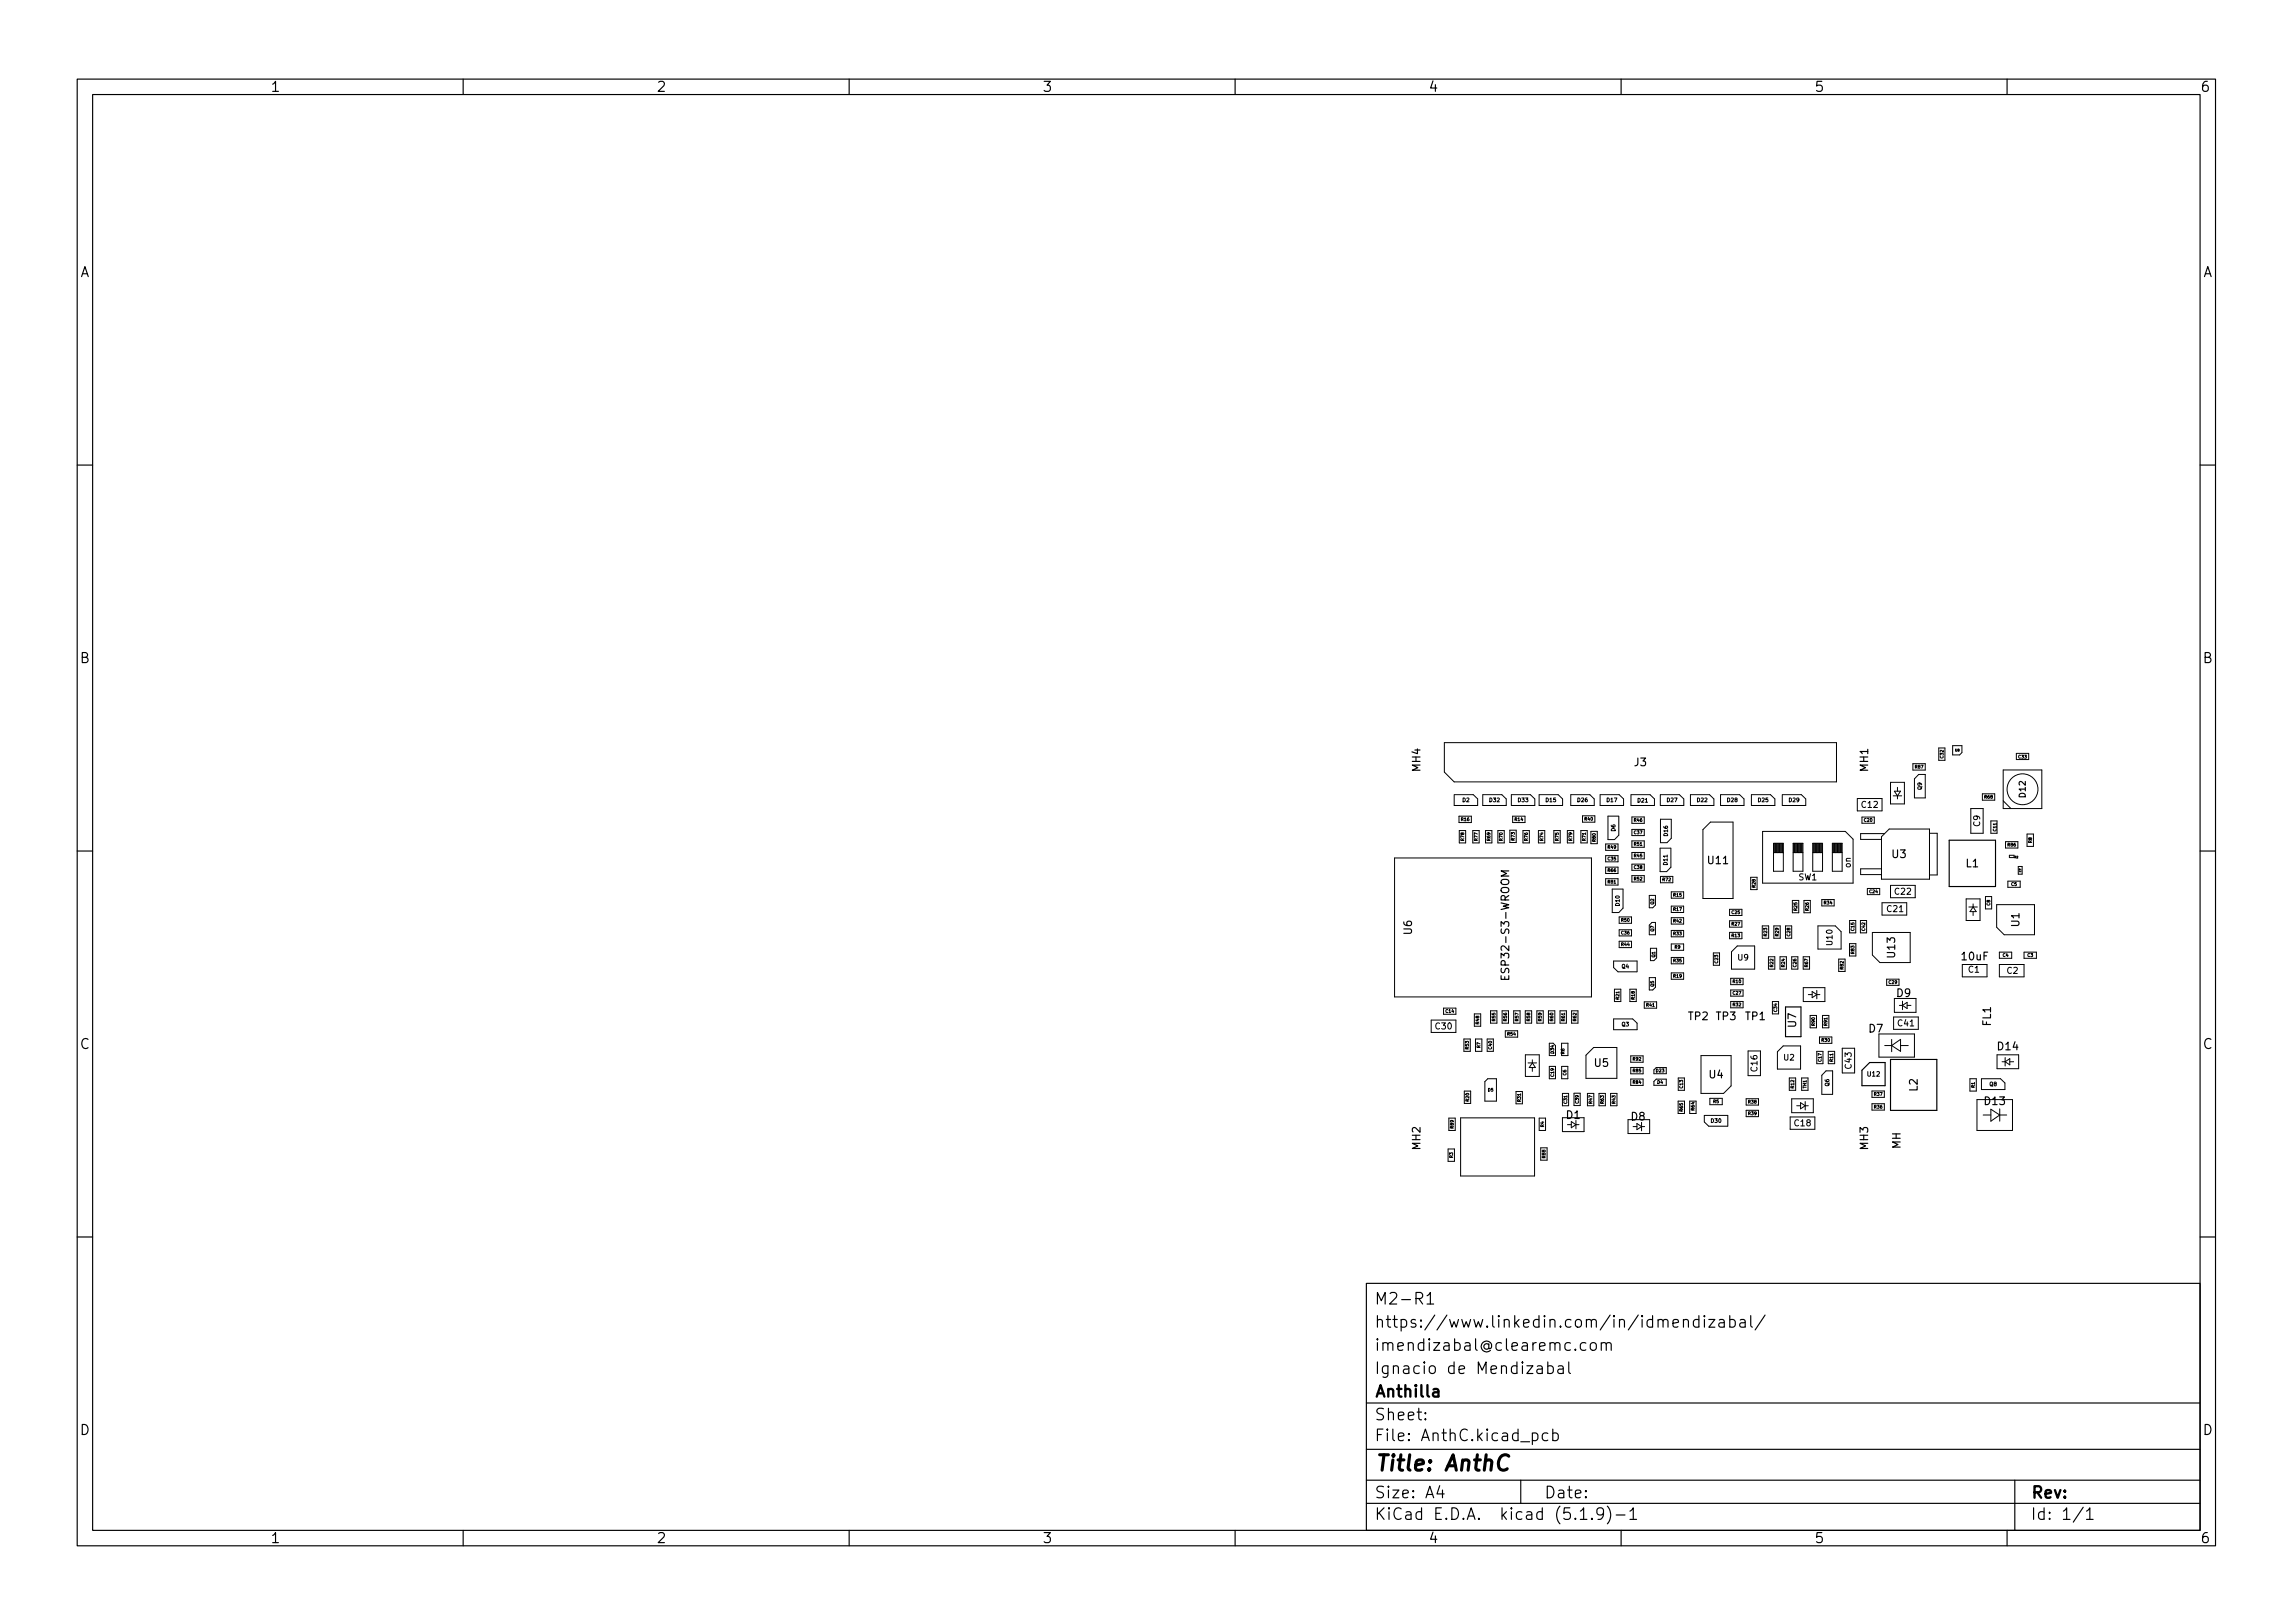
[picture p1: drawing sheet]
<svg xmlns="http://www.w3.org/2000/svg" width="297mm" height="210mm" viewBox="0 0 297 210" stroke-linecap="round" stroke-linejoin="round" font-family="sans-serif">
<defs><g id="words">
<text font-size="2.8" x="178" y="190.6">Title: AnthC</text>
<g font-size="2.1">
<text x="178" y="172">https://www.linkedin.com/in/idmendizabal/</text>
<text x="178" y="169">M2-R1</text>
<text x="178" y="178">Ignacio de Mendizabal</text>
<text x="178" y="175">imendizabal@clearemc.com</text>
<text x="178" y="184">Sheet:</text>
<text x="178" y="181">Anthilla</text>
<text x="178" y="186.7">File: AnthC.kicad_pcb</text>
<text x="178" y="196.9">KiCad E.D.A. kicad (5.1.9)-1</text>
<text x="178" y="194.1">Size: A4</text>
<text x="200" y="194.1">Date:</text>
<text x="263" y="194.1">Rev:</text>
<text x="263" y="196.9">Id: 1/1</text>
</g>
<g font-size="1.8">
<text x="35" y="11.9">1</text>
<text x="85" y="11.9">2</text>
<text x="135" y="11.9">3</text>
<text x="185" y="11.9">4</text>
<text x="235" y="11.9">5</text>
<text x="285" y="11.9">6</text>
<text x="10.3" y="35.9">A</text>
<text x="285.3" y="35.9">A</text>
<text x="10.3" y="85.9">B</text>
<text x="285.3" y="85.9">B</text>
<text x="10.3" y="135.9">C</text>
<text x="285.3" y="135.9">C</text>
<text x="10.3" y="185.9">D</text>
<text x="285.3" y="185.9">D</text>
<text x="35" y="199.9">1</text>
<text x="85" y="199.9">2</text>
<text x="135" y="199.9">3</text>
<text x="185" y="199.9">4</text>
<text x="235" y="199.9">5</text>
<text x="285" y="199.9">6</text>
</g>
<g font-size="1.4">
<text x="184" y="99.9" transform="rotate(-90 184 99.9)">MH4</text>
<text x="211.7" y="99.3">J3</text>
<text x="242" y="99.9" transform="rotate(-90 242 99.9)">MH1</text>
<text x="221.3" y="111.9">U11</text>
<text x="245.1" y="111.1">U3</text>
<text x="254.7" y="112.3">L1</text>
<text x="182.9" y="121" transform="rotate(-90 182.9 121)">U6</text>
<text x="245.5" y="124" transform="rotate(-90 245.5 124)">U13</text>
<text x="254.2" y="124.4">10uF</text>
<text x="261.6" y="120" transform="rotate(-90 261.6 120)">U1</text>
<text x="195.5" y="126.2" transform="rotate(-90 195.5 126.2)">ESP32-S3-WROOM</text>
<text x="245.7" y="129.1">D9</text>
<text x="218.7" y="132.1">TP2</text>
<text x="222.3" y="132.1">TP3</text>
<text x="226.1" y="132.1">TP1</text>
<text x="232.7" y="133.1" transform="rotate(-90 232.7 133.1)">U7</text>
<text x="242.1" y="133.7">D7</text>
<text x="257.9" y="132.9" transform="rotate(-90 257.9 132.9)">FL1</text>
<text x="258.8" y="136">D14</text>
<text x="206.6" y="138.2">U5</text>
<text x="221.4" y="139.7">U4</text>
<text x="248.4" y="141.4" transform="rotate(-90 248.4 141.4)">L2</text>
<text x="257.1" y="143.1">D13</text>
<text x="184" y="148.9" transform="rotate(-90 184 148.9)">MH2</text>
<text x="202.9" y="144.9">D1</text>
<text x="211.3" y="145.1">D8</text>
<text x="242" y="148.9" transform="rotate(-90 242 148.9)">MH3</text>
<text x="246.2" y="148.8" transform="rotate(-90 246.2 148.8)">MH</text>
</g>
<g font-size="1.1">
<text x="241.2" y="104.6">C12</text>
<text x="256.5" y="107.1" transform="rotate(-90 256.5 107.1)">C9</text>
<text x="262.4" y="103.3" transform="rotate(-90 262.4 103.3)">D12</text>
<text x="239.7" y="112.4" transform="rotate(-90 239.7 112.4)">on</text>
<text x="233" y="114">SW1</text>
<text x="244.5" y="118.1">C21</text>
<text x="245.5" y="115.9">C22</text>
<text x="255" y="126">C1</text>
<text x="260" y="126.1">C2</text>
<text x="186" y="133.3">C30</text>
<text x="245.9" y="132.9">C41</text>
<text x="227.7" y="138.8" transform="rotate(-90 227.7 138.8)">C16</text>
<text x="239.8" y="138.4" transform="rotate(-90 239.8 138.4)">C43</text>
<text x="232.5" y="145.9">C18</text>
</g>
<g font-size="1">
<text x="225.1" y="124.4">U9</text>
<text x="237.4" y="122.4" transform="rotate(-90 237.4 122.4)">U10</text>
<text x="231.1" y="137.4">U2</text>
</g>
<text font-size=".8" x="241.9" y="139.4">U12</text>
<g font-size=".7">
<text x="189.5" y="103.9">D2</text>
<text x="193" y="103.9">D32</text>
<text x="196.7" y="103.9">D33</text>
<text x="200.3" y="103.9">D15</text>
<text x="204.4" y="103.9">D26</text>
<text x="208.2" y="103.9">D17</text>
<text x="209.3" y="107.7" transform="rotate(-90 209.3 107.7)">D6</text>
<text x="212.2" y="103.9">D21</text>
<text x="216" y="103.9">D27</text>
<text x="219.9" y="103.9">D22</text>
<text x="223.8" y="103.9">D28</text>
<text x="227.8" y="103.9">D25</text>
<text x="231.8" y="103.9">D29</text>
<text x="248.9" y="102.3" transform="rotate(-90 248.9 102.3)">Q9</text>
<text x="216" y="112" transform="rotate(-90 216 112)">D11</text>
<text x="216.1" y="108.3" transform="rotate(-90 216.1 108.3)">D16</text>
<text x="209.8" y="117.3" transform="rotate(-90 209.8 117.3)">D10</text>
<text x="210.1" y="125.4">Q4</text>
<text x="210.1" y="132.9">Q3</text>
<text x="236.9" y="140.7" transform="rotate(-90 236.9 140.7)">Q6</text>
<text x="257.7" y="140.7">Q8</text>
<text x="221.7" y="145.4">D30</text>
</g>
<g font-size=".6">
<text x="248.1" y="99.5">R87</text>
<text x="251.8" y="98.2" transform="rotate(-90 251.8 98.2)">C32</text>
<text x="261.5" y="98.2">C33</text>
<text x="189.3" y="106.3">R16</text>
<text x="196.2" y="106.3">R14</text>
<text x="205.3" y="106.3">R40</text>
<text x="211.7" y="106.4">R46</text>
<text x="241.5" y="106.4">C20</text>
<text x="257.1" y="103.4">R68</text>
<text x="258.6" y="107.7" transform="rotate(-90 258.6 107.7)">C11</text>
<text x="189.7" y="108.9" transform="rotate(-90 189.7 108.9)">R78</text>
<text x="191.4" y="108.9" transform="rotate(-90 191.4 108.9)">R77</text>
<text x="193" y="108.9" transform="rotate(-90 193 108.9)">R69</text>
<text x="194.7" y="108.9" transform="rotate(-90 194.7 108.9)">R70</text>
<text x="196.2" y="108.9" transform="rotate(-90 196.2 108.9)">R73</text>
<text x="197.9" y="108.9" transform="rotate(-90 197.9 108.9)">R76</text>
<text x="199.9" y="108.9" transform="rotate(-90 199.9 108.9)">R74</text>
<text x="201.9" y="108.9" transform="rotate(-90 201.9 108.9)">R75</text>
<text x="203.7" y="108.9" transform="rotate(-90 203.7 108.9)">R79</text>
<text x="205.4" y="108.9" transform="rotate(-90 205.4 108.9)">R71</text>
<text x="206.7" y="109" transform="rotate(-90 206.7 109)">R80</text>
<text x="208.3" y="112.9">R66</text>
<text x="208.3" y="109.9">R49</text>
<text x="208.3" y="111.4">C35</text>
<text x="211.7" y="109.5">R51</text>
<text x="211.7" y="111">R45</text>
<text x="211.7" y="112.5">C38</text>
<text x="211.7" y="108">C37</text>
<text x="260.1" y="109.6">R86</text>
<text x="263.2" y="109.2" transform="rotate(-90 263.2 109.2)">R8</text>
<text x="208.3" y="114.4">R81</text>
<text x="210" y="119.4">R50</text>
<text x="211.7" y="114">R52</text>
<text x="214.3" y="117.2" transform="rotate(-90 214.3 117.2)">Q2</text>
<text x="215.4" y="114.1">R72</text>
<text x="216.8" y="119.5">R42</text>
<text x="216.8" y="118">R17</text>
<text x="216.8" y="116.1">R15</text>
<text x="224.3" y="119.9">R27</text>
<text x="224.3" y="118.4">C25</text>
<text x="227.4" y="115" transform="rotate(-90 227.4 115)">R28</text>
<text x="232.8" y="118" transform="rotate(-90 232.8 118)">R25</text>
<text x="234.3" y="118" transform="rotate(-90 234.3 118)">R26</text>
<text x="236.3" y="117.1">R34</text>
<text x="242.2" y="115.7">C24</text>
<text x="257.8" y="117.3" transform="rotate(-90 257.8 117.3)">C8</text>
<text x="260.5" y="114.7">C5</text>
<text x="210" y="122.5">R44</text>
<text x="210" y="121">C36</text>
<text x="214.3" y="120.7" transform="rotate(-90 214.3 120.7)">Q7</text>
<text x="214.4" y="124" transform="rotate(-90 214.4 124)">Q1</text>
<text x="216.8" y="121.1">R33</text>
<text x="216.8" y="124.6">R35</text>
<text x="216.9" y="122.9">R9</text>
<text x="222.5" y="124.8" transform="rotate(-90 222.5 124.8)">C23</text>
<text x="224.3" y="121.4">R13</text>
<text x="228.9" y="121.3" transform="rotate(-90 228.9 121.3)">R23</text>
<text x="229.7" y="125.3" transform="rotate(-90 229.7 125.3)">R22</text>
<text x="230.4" y="121.3" transform="rotate(-90 230.4 121.3)">R29</text>
<text x="231.2" y="125.3" transform="rotate(-90 231.2 125.3)">R24</text>
<text x="231.9" y="121.3" transform="rotate(-90 231.9 121.3)">C28</text>
<text x="232.7" y="125.3" transform="rotate(-90 232.7 125.3)">C26</text>
<text x="234.2" y="125.3" transform="rotate(-90 234.2 125.3)">R67</text>
<text x="238.8" y="125.6" transform="rotate(-90 238.8 125.6)">R82</text>
<text x="240.2" y="123.6" transform="rotate(-90 240.2 123.6)">R83</text>
<text x="240.2" y="120.6" transform="rotate(-90 240.2 120.6)">C15</text>
<text x="241.6" y="120.6" transform="rotate(-90 241.6 120.6)">C42</text>
<text x="259.4" y="123.9">C4</text>
<text x="262.6" y="123.9">C3</text>
<text x="187.3" y="131.2">C14</text>
<text x="209.7" y="129.5" transform="rotate(-90 209.7 129.5)">R21</text>
<text x="211.7" y="129.5" transform="rotate(-90 211.7 129.5)">R18</text>
<text x="213.3" y="130.4">R41</text>
<text x="214.3" y="127.8" transform="rotate(-90 214.3 127.8)">Q5</text>
<text x="216.8" y="126.6">R19</text>
<text x="224.5" y="130.3">R32</text>
<text x="224.5" y="127.3">R10</text>
<text x="224.5" y="128.8">C27</text>
<text x="230.2" y="131.1" transform="rotate(-90 230.2 131.1)">C34</text>
<text x="244.7" y="127.4">C29</text>
<text x="190.3" y="135.9" transform="rotate(-90 190.3 135.9)">R53</text>
<text x="191.6" y="132.7" transform="rotate(-90 191.6 132.7)">R48</text>
<text x="191.7" y="135.8" transform="rotate(-90 191.7 135.8)">R7</text>
<text x="193.3" y="135.9" transform="rotate(-90 193.3 135.9)">C40</text>
<text x="193.7" y="132.3" transform="rotate(-90 193.7 132.3)">R55</text>
<text x="195.2" y="132.3" transform="rotate(-90 195.2 132.3)">R56</text>
<text x="195.3" y="134.1">R54</text>
<text x="196.7" y="132.3" transform="rotate(-90 196.7 132.3)">R57</text>
<text x="198.2" y="132.3" transform="rotate(-90 198.2 132.3)">R58</text>
<text x="199.7" y="132.3" transform="rotate(-90 199.7 132.3)">R59</text>
<text x="201.2" y="132.3" transform="rotate(-90 201.2 132.3)">R60</text>
<text x="201.3" y="136.5" transform="rotate(-90 201.3 136.5)">D34</text>
<text x="202.7" y="136.6" transform="rotate(-90 202.7 136.6)">R6</text>
<text x="202.7" y="132.3" transform="rotate(-90 202.7 132.3)">R61</text>
<text x="204.2" y="132.3" transform="rotate(-90 204.2 132.3)">R62</text>
<text x="211.5" y="137.4">R92</text>
<text x="235.1" y="132.9" transform="rotate(-90 235.1 132.9)">R90</text>
<text x="236" y="137.5" transform="rotate(-90 236 137.5)">C17</text>
<text x="236" y="134.9">R30</text>
<text x="236.7" y="132.9" transform="rotate(-90 236.7 132.9)">R91</text>
<text x="237.5" y="137.5" transform="rotate(-90 237.5 137.5)">R11</text>
<text x="190.3" y="142.7" transform="rotate(-90 190.3 142.7)">R20</text>
<text x="197" y="142.7" transform="rotate(-90 197 142.7)">R31</text>
<text x="201.3" y="139.5" transform="rotate(-90 201.3 139.5)">C19</text>
<text x="202.9" y="139.3" transform="rotate(-90 202.9 139.3)">C6</text>
<text x="203" y="143" transform="rotate(-90 203 143)">C31</text>
<text x="204.5" y="142.9" transform="rotate(-90 204.5 142.9)">C39</text>
<text x="206.3" y="143" transform="rotate(-90 206.3 143)">R47</text>
<text x="207.7" y="143" transform="rotate(-90 207.7 143)">R63</text>
<text x="209.3" y="143" transform="rotate(-90 209.3 143)">R43</text>
<text x="211.5" y="138.9">R85</text>
<text x="211.5" y="140.4">R84</text>
<text x="214.5" y="138.9">D23</text>
<text x="214.7" y="140.4">D4</text>
<text x="218" y="144" transform="rotate(-90 218 144)">R65</text>
<text x="218" y="141" transform="rotate(-90 218 141)">C13</text>
<text x="219.5" y="143.8" transform="rotate(-90 219.5 143.8)">R64</text>
<text x="221.9" y="142.9">R5</text>
<text x="226.5" y="142.9">R38</text>
<text x="232.4" y="141" transform="rotate(-90 232.4 141)">R12</text>
<text x="234" y="141" transform="rotate(-90 234 141)">TH1</text>
<text x="242.8" y="141.9">R37</text>
<text x="242.8" y="143.6">R36</text>
<text x="255.8" y="140.9" transform="rotate(-90 255.8 140.9)">R1</text>
<text x="188.3" y="146.2" transform="rotate(-90 188.3 146.2)">R89</text>
<text x="200" y="146" transform="rotate(-90 200 146)">R4</text>
<text x="226.5" y="144.4">R39</text>
<text x="188.2" y="150" transform="rotate(-90 188.2 150)">R3</text>
<text x="200.2" y="150" transform="rotate(-90 200.2 150)">R88</text>
</g>
<text font-size=".5" x="192.8" y="141.4">D5</text>
<text font-size=".4" x="253.3" y="97.3">U8</text>
<g font-size=".3">
<text x="261" y="111.2">R2</text>
<text x="261.8" y="113" transform="rotate(-90 261.8 113)">C7</text>
</g>
</g></defs>
<g fill="none" stroke="#000" stroke-width=".15">
<path d="M10 10.2h277v190.1h-277zM12 12.2h273v186.1h-273zM60 10.2v2M110 10.2v2M160 10.2v2M210 10.2v2M260 10.2v2M10 60.2h2M285 60.2h2M10 110.2h2M195.5 112.8h-1l.7 .4-.7 .3h1M252.5 108.8h6v6h-6z"/>
<path d="M285 110.2h2M194.5 126.4v.5h1v-.5M194.9 126.5v.4M231.3 130.4h2v3.9h-2zM242.2 137.6h2v3h-3v-2zM244.9 137.2h6v6.6h-6zM10 160.2h2M177 166.3h108v32h-108zM184.9 167.9l.4-.5v1.5M184.9 168.9h.8M199.1 177l.2-.1 .4 .1 .1 .9M199.8 177.3l-.5 .1a.29 .29 0 0 0-.2 .2 .29 .29 0 0 0 .2 .3h.5"/>
<path d="M200.5 177l.4-.1 .3 .3v.4l-.1 .3h-.2h-.4M200.5 176.4v1.5M201.9 177l.1-.1 .4 .1 .1 .9M202.5 177.3l-.5 .1a.29 .29 0 0 0-.2 .2 .29 .29 0 0 0 .2 .3h.5M203.2 176.4v1.3l.2 .2M205.4 174l-.4-.1-.3 .3v.4l.2 .3h.1h.4M206.1 174a.41 .41 0 0 1 .7 .2v.4a.41 .41 0 0 1-.4 .3 .41 .41 0 0 1-.4-.3v-.4zM207.4 174.1a.37 .37 0 0 1 .7 0v.8M207.4 173.9v1M208.1 174.1l.2-.2 .3 .1 .1 .9M216.7 171.4l.7-.1v-.3l-.5-.1-.2 .2 .1 .8h.1h.5M218.1 171.1a.37 .37 0 0 1 .6 0v.8"/>
<path d="M218.1 170.9v1M220.1 171l-.5-.1-.2 .3v.4l.1 .3h.1h.5M220.1 170.4v1.5M220.8 170.4l-.1 .1 .1 .1 .1-.1-.1-.1v.2M220.8 170.9v1M221.4 170.9h.7l-.7 1h.7M222.7 171l.2-.1 .4 .1 .1 .9M223.4 171.3l-.5 .1a.29 .29 0 0 0-.3 .2 .29 .29 0 0 0 .3 .3h.5M224.1 171l.4-.1 .3 .3v.4l-.2 .3h-.1h-.4M224.1 170.4v1.5M225.4 171l.2-.1 .4 .1 .1 .9M226.1 171.3l-.5 .1a.29 .29 0 0 0-.2 .2 .29 .29 0 0 0 .2 .3h.5"/>
<path d="M226.8 170.4v1.3l.2 .2M228.6 170.4l-1.2 1.9M285 160.2h2M60 198.3v2M110 198.3v2M160 198.3v2M177 194.8h108M177 191.8h108M177 187.8h108M177 181.8h108M184.6 183.8l.1 .1h-.1v-.1v.1M184.6 183l.1 .1h-.1v-.1v.1"/>
<path d="M186.5 192.5l-.4 1h1M186.9 193v1M197 191.8v3M198.5 185.7l.4-.1 .3 .3v.4l-.1 .3h-.2h-.4M200.5 185.7l-.4-.1-.3 .3v.4l.1 .3h.2h.4M201.1 185.7l.5-.1 .3 .3v.4l-.2 .3h-.1h-.5M201.1 185.1v1.5M204.7 195.8l.4-.5v1.5M204.7 196.8h.9M206.2 196.7l.1 .1h-.1h-.1l.1-.1v.1M207.7 196l-.3 .3-.4-.1-.1-.2v-.4l.1-.2 .4-.1 .2 .2a.99 .99 0 0 1-.3 1.3h-.3M208.2 195.1a1.72 1.72 0 0 1 0 2.3"/>
<path d="M209.4 196.3h1.1M210 198.3v2M211.1 195.8l.5-.5v1.5M211.1 196.8h.9M260 198.3v2M261 191.8v6.5M269.9 195.3l-1.3 1.9M270.3 195.8l.4-.5v1.5M270.3 196.8h.8"/>
</g>
<path d="M195.5 188.7a.73 .73 0 0 0-1.2 .2 .97 .97 0 0 0 .4 1.6l.6-.2" fill="none" stroke="#000" stroke-width=".4"/>
<path d="M185.7 180l.1-.1 .5 .1v.9M186.3 180.3l-.5 .1a.29 .29 0 0 0-.2 .2 .29 .29 0 0 0 .2 .3h.5" fill="none" stroke="#000" stroke-width=".3"/>
<g fill="none" stroke="#000" stroke-width=".13">
<path d="M187.1 96.2h50.8v5.1h-49.5l-1.3-1.3zM247.8 98.9h1.6v.9h-1.6zM251.2 96.9h.7v1.6h-.7zM252.9 96.6h1.2v.9l-.3 .3h-.9zM259.5 99.7h5v5h-5zM261.2 97.6h1.6v.8h-1.6zM180.7 111.1h25.5v18h-25.5zM188.4 102.9h2.5l.5 .6v.8h-3zM189 105.7h1.6v.9h-1.6zM189 107.6h.9v1.6h-.9zM190.8 107.6h.8v1.6h-.8zM192.1 102.9v1.4h3v-.8l-.5-.6h-2.5"/>
<path d="M192.4 107.6h.9v1.6h-.9zM194 107.6h.9v1.6h-.9zM195.6 107.5h.8v1.6h-.8zM195.8 102.9v1.4h3v-.8l-.5-.6h-2.5M196 105.7h1.6v.9h-1.6zM197.3 107.6h.8v1.6h-.8zM199.3 107.6h.8v1.6h-.8zM199.4 102.9v1.4h3v-.8l-.6-.6h-2.4M201.3 107.6h.8v1.6h-.8zM203 107.6h.9v1.6h-.9zM203.5 102.9v1.4h3v-.8l-.5-.6h-2.5M204.8 107.6h.8v1.6h-.8z"/>
<path d="M205 105.7h1.6v.8h-1.6zM206.1 107.7h.8v1.6h-.8zM207.3 102.9v1.4h3v-.8l-.6-.6h-2.4M208 109.3h1.6v.9h-1.6zM208 110.8h1.6v.8h-1.6zM208 112.3h1.6v.9h-1.6zM208 113.8h1.6v.9h-1.6zM208.3 105.7h1.4v2.5l-.6 .6h-.8zM209.7 118.8h1.7v.8h-1.7zM210.3 115.2h-1.5v3h.9l.6-.6v-2.4M211.3 102.9v1.4h3v-.8l-.6-.6h-2.4M211.4 105.8h1.6v.9h-1.6z"/>
<path d="M211.4 107.4h1.6v.8h-1.6zM211.4 108.9h1.6v.9h-1.6zM211.4 110.4h1.6v.9h-1.6zM211.4 111.9h1.6v.8h-1.6zM211.4 113.4h1.6v.9h-1.6zM213.7 116h.7v1.2l-.3 .4h-.4zM214 119.5h.4v1.6h-.7v-1.3zM215.1 109.9h1.3v2.4l-.5 .6h-.8zM215.1 102.9v1.4h3v-.8l-.6-.6h-2.4M215.1 113.5h1.6v.9h-1.6zM216.5 115.5h1.6v.9h-1.6zM216.5 117.4h1.6v.8h-1.6z"/>
<path d="M216.5 118.9h1.6v.8h-1.6zM216.5 106.1h-1.4v3.1h.9l.5-.6v-2.5M219 102.9h2.4l.6 .6v.8h-3zM221.6 106.5h2.9v9.9h-3.9v-8.9zM222.9 102.9v1.4h3v-.8l-.5-.6h-2.5M224.1 117.8h1.6v.8h-1.6zM224.1 119.3h1.6v.8h-1.6zM226.8 113.6h.8v1.6h-.8zM226.9 102.9h2.5l.5 .6v.8h-3zM228.3 119.9h.8v1.6h-.8zM228.3 107.7h10.8l1 1v5.7h-11.8zM229.7 110.5h1.3"/>
<path d="M229.7 109.2h1.3v3.7h-1.3zM229.8 119.9h.8v1.6h-.8zM229.8 109.2v1.3M229.9 109.2v1.3M230 109.2v1.3M230.1 109.2v1.3M230.2 109.2v1.3M230.3 109.2v1.3M230.4 109.2v1.3M230.5 109.2v1.3M230.6 109.2v1.3M230.7 109.2v1.3"/>
<path d="M230.8 109.2v1.3M230.9 102.9v1.4h3v-.8l-.5-.6h-2.5M230.9 109.2v1.3M231.3 119.9h.8v1.6h-.8zM232.2 116.6h.8v1.6h-.8zM232.3 110.5h1.3M232.3 109.2h1.3v3.7h-1.3zM232.4 109.2v1.3M232.5 109.2v1.3M232.6 109.2v1.3M232.7 109.2v1.3M232.8 109.2v1.3"/>
<path d="M232.9 109.2v1.3M233 109.2v1.3M233.1 109.2v1.3M233.2 109.2v1.3M233.3 109.2v1.3M233.4 109.2v1.3M233.5 109.2v1.3M233.7 116.6h.8v1.6h-.8zM234.8 109.2h1.3v3.7h-1.3zM234.8 110.5h1.3M234.9 109.2v1.3M235 109.2v1.3"/>
<path d="M235.1 109.2v1.3M235.2 109.2v1.3M235.3 109.2v1.3M235.4 109.2v1.3M235.5 109.2v1.3M235.5 119.9h2.3l.7 .8v2.2h-3zM235.6 109.2v1.3M235.7 109.2v1.3M235.8 109.2v1.3M235.9 109.2v1.3M236 109.2v1.3M236 116.5h1.6v.9h-1.6z"/>
<path d="M237.4 109.2h1.2v3.7h-1.2zM237.4 110.5h1.2M237.4 109.2v1.3M237.5 109.2v1.3M237.6 109.2v1.3M237.7 109.2v1.3M237.8 109.2v1.3M237.9 109.2v1.3M238 109.2v1.3M238.1 109.2v1.3M238.2 109.2v1.3M238.3 109.2v1.3"/>
<path d="M238.4 109.2v1.3M238.5 109.2v1.3M239.6 119.2h.8v1.6h-.8zM240.6 103.4h3.2v1.6h-3.2zM241 119.2h.8v1.6h-.8zM241.2 105.8h1.6v.8h-1.6zM241.9 115.1h1.6v.8h-1.6zM243.7 112.6h-2.7v.7h2.7M243.8 116.9h3.2v1.6h-3.2zM244.1 108h-3.1v.7h2.7M244.7 107.4h5.2v6.5h-6.2v-5.5zM244.9 101.3h1.8v2.8h-1.8z"/>
<path d="M244.9 114.7h3.2v1.6h-3.2zM245.2 103.1h1.2M245.4 102.5h.8l-.4 .6zM245.8 102v.5M245.8 103.1v.4M248 103.3v-2.4l.5-.6h.9v3.1h-1.4M249.9 107.9h1v5.4h-1M254.7 116.4h1.8v2.8h-1.8zM255 117.5h1.1M255.3 104.7h1.6v3.2h-1.6zM255.6 117.1v.4M255.6 118.1v.5"/>
<path d="M255.6 117.5l.4 .6h-.8zM256.8 102.8h1.6v.9h-1.6zM257.2 116.1h.8v1.6h-.8zM257.9 106.3h.8v1.6h-.8zM258.7 117.2h4.9v3.9h-4l-.9-1zM259.5 103.7l1 1M259.8 109h1.6v.9h-1.6zM260.1 114.1h1.6v.8h-1.6zM260.3 110.8h.6v.3h-.6zM261.4 112.2h.6v1h-.6zM262.6 108h.8v1.6h-.8zM185.4 132.1h3.2v1.6h-3.2z"/>
<path d="M187 130.6h1.6v.8h-1.6zM189.6 134.6h.9v1.6h-.9zM191 131.3h.8v1.6h-.8zM191.1 134.6h.9v1.6h-.9zM192.7 134.6h.7v1.6h-.7zM193.1 130.9h.8v1.6h-.8zM194.6 130.9h.8v1.6h-.8zM195 133.5h1.6v.9h-1.6zM196.1 130.9h.8v1.6h-.8zM197.6 130.9h.8v1.6h-.8zM197.6 136.6h1.8v2.8h-1.8zM198 137.7h1"/>
<path d="M198.5 137.7l.4 .6h-.8zM198.5 137.3v.4M198.5 138.3v.5M199.1 130.9h.8v1.6h-.8zM200.6 130.9h.8v1.6h-.8zM200.7 138.1h.8v1.6h-.8zM200.7 135.1h.5l.3 .3v1.3h-.8zM202.1 130.9h.8v1.6h-.8zM202.3 135.1h.8v1.6h-.8zM202.3 138.1h.8v1.6h-.8zM203.6 130.9h.8v1.6h-.8zM205.4 136.7l1-1h3v4h-4z"/>
<path d="M209 124.5h3.1v1.4h-2.5l-.6-.6zM209 132v1.4h3.1v-.9l-.6-.5h-2.5M209.1 128.1h.9v1.6h-.9zM209.7 120.4h1.7v.8h-1.7zM209.7 121.9h1.7v.9h-1.7zM211.1 128.1h.9v1.6h-.9zM211.3 136.8h1.5v.8h-1.5zM211.3 138.3h1.5v.8h-1.5zM211.3 139.8h1.5v.8h-1.5zM213 129.8h1.6v.8h-1.6zM213.7 126.6h.7v1.3l-.3 .3h-.4zM213.8 122.8h.8v1.3l-.3 .3h-.5z"/>
<path d="M214.3 138.6l.2-.3h1.3v.8h-1.5zM214.5 139.8h1.3v.8h-1.5v-.5zM216.5 120.5h1.6v.9h-1.6zM216.5 122.3h1.6v.8h-1.6zM216.5 124h1.6v.9h-1.6zM216.5 126h1.6v.9h-1.6zM217.4 139.6h.8v1.6h-.8zM220.4 136.7h3.8v4l-.9 .9h-2.9zM222 123.4h.8v1.6h-.8zM224.1 120.8h1.6v.8h-1.6zM224.2 128.2h1.6v.8h-1.6zM224.2 126.7h1.6v.9h-1.6z"/>
<path d="M224.2 129.7h1.6v.9h-1.6zM224.3 123.3l.8-.8h2.2v3h-3zM226.4 136.1h1.7v3.2h-1.7zM229.1 123.9h.8v1.6h-.8zM229.6 129.7h.8v1.6h-.8zM230.6 123.9h.8v1.6h-.8zM231 135.5h2.2v3h-3v-2.3zM231.8 139.6h.8v1.6h-.8zM232.1 123.9h.8v1.6h-.8zM233.4 139.6h.8v1.6h-.8zM233.6 123.9h.8v1.6h-.8zM233.6 127.9h2.8v1.8h-2.8z"/>
<path d="M234.2 128.8h.6M234.5 131.5h.8v1.6h-.8zM234.8 128.4l.6 .4-.6 .4zM235.4 136.2h.7v1.6h-.7zM235.4 128.3v1.1M235.4 128.8h.4M235.7 134.3h1.6v.9h-1.6zM236.1 131.5h.8v1.6h-.8zM236.8 136.2h.9v1.6h-.9zM238.2 124.2h.8v1.6h-.8zM238.7 135.8h1.5v3.2h-1.5zM239.6 122.2h.8v1.6h-.8z"/>
<path d="M242.5 120.8h5v3.9h-4l-1-1zM243.4 133.9h4.6v3h-4.6zM244.1 135.4h1M244.4 126.8h1.6v.8h-1.6zM245.1 135.4l1.1-.8v1.6zM245.1 134.6v1.6M245.3 131.7h3.2v1.6h-3.2zM245.4 129.3h2.8v1.8h-2.8zM246.1 130.2h.4M246.2 135.4h1M246.5 130.2l.6-.4v.8zM246.5 129.7v1.1"/>
<path d="M247.1 130.2h.4M254.2 124.9h3.2v1.6h-3.2zM255.2 139.7h.8v1.6h-.8zM256.7 139.7h2.5l.5 .6v.8h-3zM258.7 136.6h2.8v1.8h-2.8zM259 124.9h3.2v1.6h-3.2zM259 123.3h1.6v.8h-1.6zM259.3 137.5h.5M259.8 137.5l.5-.4v.8zM259.8 137v1.1M260.3 137.5h.6M262.2 123.3h1.6v.8h-1.6z"/>
<path d="M187.6 148.8h.8v1.6h-.8zM187.7 144.8h.8v1.6h-.8zM189.2 144.8h9.6v7.5h-9.6zM189.7 141.3h.8v1.6h-.8zM192.3 140.1l.4-.4h1.1v2.9h-1.5zM196.4 141.4h.8v1.6h-.8zM199.4 144.8h.8v1.6h-.8zM199.6 148.7h.8v1.6h-.8zM202.4 141.6h.8v1.6h-.8zM202.4 144.8h2.8v1.8h-2.8zM203 145.7h.6M203.6 145.3l.5 .4-.5 .4z"/>
<path d="M203.9 141.6h.8v1.6h-.8zM204.1 145.7h.5M204.1 145.1v1.1M205.6 141.6h.9v1.6h-.9zM207.1 141.6h.9v1.6h-.9zM208.6 141.6h.9v1.6h-.9zM210.9 145h2.8v1.8h-2.8zM211.5 145.9h.6M212.1 145.5l.6 .4-.6 .4zM212.7 145.9h.4M212.7 145.4v1.1M217.4 142.6h.8v1.6h-.8z"/>
<path d="M218.9 142.6h.8v1.6h-.8zM220.8 144.5h3v1.4h-2.4l-.6-.6zM221.5 142.3h1.6v.8h-1.6zM226.2 142.3h1.6v.9h-1.6zM226.2 143.8h1.6v.9h-1.6zM231.9 144.7h3.2v1.6h-3.2zM232.1 142.3h2.8v1.8h-2.8zM232.8 143.2h.4M233.2 142.8l.6 .4-.6 .4zM233.8 143.2h.4M233.8 142.7v1.1M236 141.7v-2.4l.5-.6h.9v3.1h-1.4"/>
<path d="M242.5 141.3h1.6v.9h-1.6zM242.5 143h1.6v.8h-1.6zM256.1 142.4h4.6v4h-4.6zM256.9 144.4h1M257.9 143.7l1.1 .7-1.1 .8zM259 143.6v1.6M259 144.4h1"/>
<circle cx="262" cy="102.2" r="2"/>
</g>
<use href="#words"/>
</svg>
